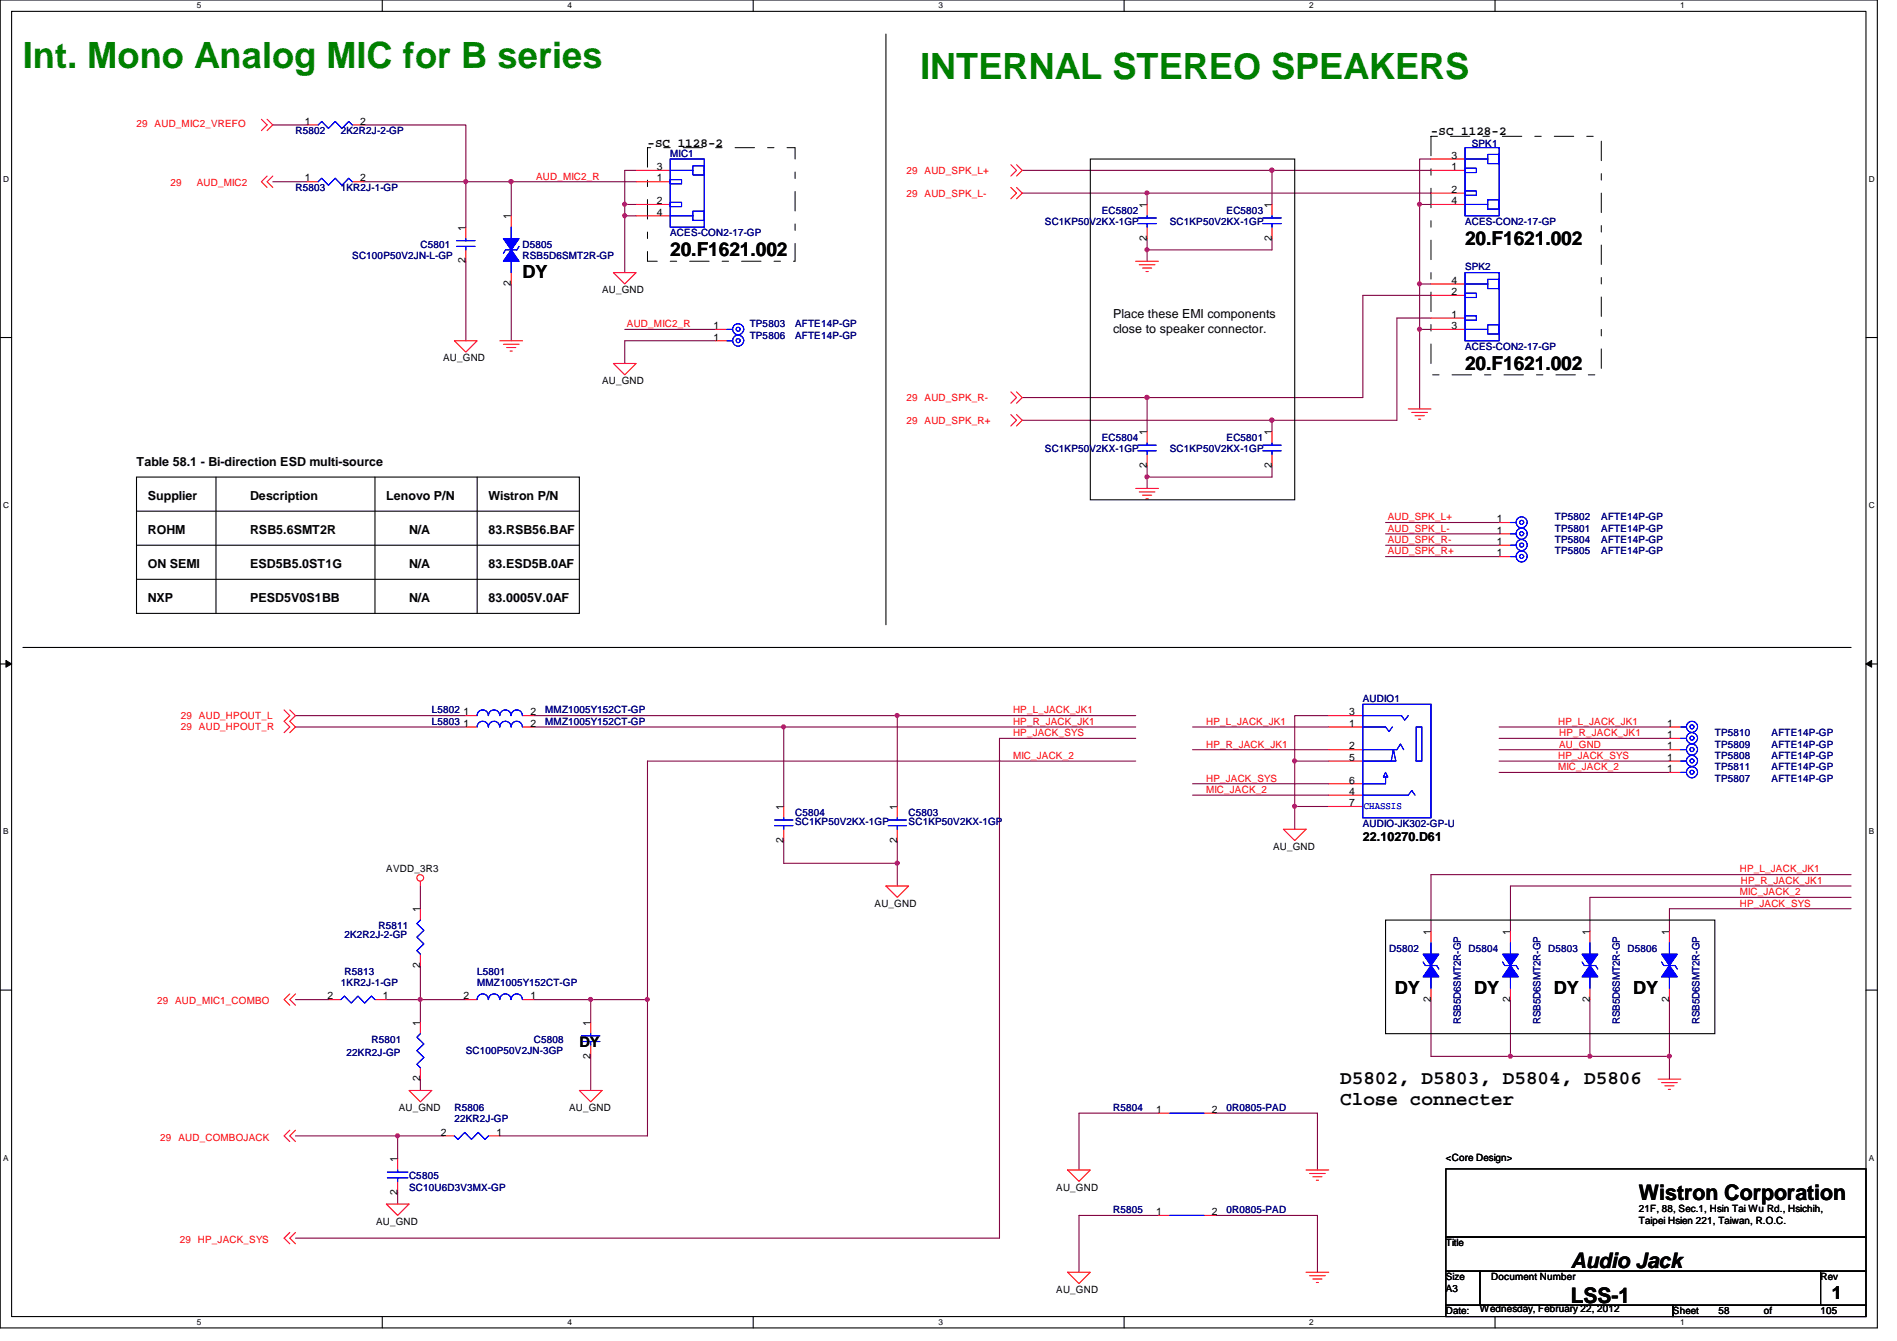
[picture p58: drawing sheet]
<svg xmlns="http://www.w3.org/2000/svg" width="297mm" height="210mm" viewBox="0 0 297 210" stroke-linecap="round" stroke-linejoin="round" font-family="sans-serif">
<defs><g id="words">
<g font-size="5.7" fill="#008000">
<text x="3.6" y="10.6">Int. Mono Analog MIC for B series</text>
<text x="144.1" y="12.4">INTERNAL STEREO SPEAKERS</text>
</g>
<g font-size="3.3">
<text x="256.6" y="187.9">Wistron Corporation</text>
<text x="246" y="203.9">LSS-1</text>
<text x="246" y="198.5">Audio Jack</text>
</g>
<g font-size="3">
<text x="104.9" y="40.1">20.F1621.002</text>
<text x="229.4" y="38.3">20.F1621.002</text>
<text x="229.4" y="57.9">20.F1621.002</text>
<text x="209.8" y="169.6">D5802, D5803, D5804, D5806</text>
<text x="209.8" y="173">Close connecter</text>
</g>
<g font-size="2.8">
<text x="81.8" y="43.5">DY</text>
<text x="218.4" y="155.5">DY</text>
<text x="230.8" y="155.5">DY</text>
<text x="243.3" y="155.5">DY</text>
<text x="255.7" y="155.5">DY</text>
<text x="286.8" y="203.4">1</text>
</g>
<text font-size="2.3" x="90.7" y="163.9">DY</text>
<g font-size="1.9">
<text x="101.4" y="22.9">-SC 1128-2</text>
<text x="224.1" y="21.2">-SC 1128-2</text>
<text x="174.3" y="49.8">Place these EMI components</text>
<text x="174.3" y="52.1">close to speaker connector.</text>
<text x="21.4" y="72.9">Table 58.1 - Bi-direction ESD multi-source</text>
<text x="23.2" y="78.3">Supplier</text>
<text x="23.2" y="83.6">ROHM</text>
<text x="39.2" y="83.6">RSB5.6SMT2R</text>
<text x="39.2" y="78.3">Description</text>
<text x="60.5" y="78.3">Lenovo P/N</text>
<text x="64" y="83.6">N/A</text>
<text x="76.5" y="78.3">Wistron P/N</text>
<text x="76.5" y="83.6">83.RSB56.BAF</text>
<text x="23.2" y="88.9">ON SEMI</text>
<text x="39.2" y="88.9">ESD5B5.0ST1G</text>
<text x="64" y="88.9">N/A</text>
<text x="76.5" y="88.9">83.ESD5B.0AF</text>
<text x="23.2" y="94.3">NXP</text>
<text x="39.2" y="94.3">PESD5V0S1BB</text>
<text x="64" y="94.3">N/A</text>
<text x="76.5" y="94.3">83.0005V.0AF</text>
<text x="213.4" y="131.6">22.10270.D61</text>
</g>
<g font-size="1.6" fill="#f00">
<text x="21.4" y="19.9">29 AUD_MIC2_VREFO</text>
<text x="26.7" y="29.2">29</text>
<text x="30.8" y="29.2">AUD_MIC2</text>
<text x="83.9" y="28.1">AUD_MIC2_R</text>
<text x="141.9" y="27.2">29 AUD_SPK_L+</text>
<text x="141.9" y="30.8">29 AUD_SPK_L-</text>
<text x="98.2" y="51.2">AUD_MIC2_R</text>
<text x="141.9" y="62.8">29 AUD_SPK_R-</text>
<text x="141.9" y="66.3">29 AUD_SPK_R+</text>
<text x="217.3" y="81.4">AUD_SPK_L+</text>
<text x="217.3" y="83.2">AUD_SPK_L-</text>
<text x="217.3" y="85">AUD_SPK_R-</text>
<text x="217.3" y="86.8">AUD_SPK_R+</text>
<text x="28.3" y="112.6">29 AUD_HPOUT_L</text>
<text x="158.6" y="111.7">HP_L_JACK_JK1</text>
<text x="158.6" y="113.5">HP_R_JACK_JK1</text>
<text x="188.8" y="113.5">HP_L_JACK_JK1</text>
<text x="244" y="113.5">HP_L_JACK_JK1</text>
<text x="28.3" y="114.3">29 AUD_HPOUT_R</text>
<text x="158.6" y="115.2">HP_JACK_SYS</text>
<text x="158.6" y="118.8">MIC_JACK_2</text>
<text x="188.8" y="117">HP_R_JACK_JK1</text>
<text x="244" y="118.8">HP_JACK_SYS</text>
<text x="244.1" y="115.2">HP_R_JACK_JK1</text>
<text x="244.1" y="117">AU_GND</text>
<text x="188.8" y="122.3">HP_JACK_SYS</text>
<text x="188.8" y="124.1">MIC_JACK_2</text>
<text x="244" y="120.6">MIC_JACK_2</text>
<text x="272.4" y="136.6">HP_L_JACK_JK1</text>
<text x="272.4" y="140.1">MIC_JACK_2</text>
<text x="272.4" y="141.9">HP_JACK_SYS</text>
<text x="272.6" y="138.3">HP_R_JACK_JK1</text>
<text x="24.6" y="157.2">29 AUD_MIC1_COMBO</text>
<text x="25.1" y="178.5">29 AUD_COMBOJACK</text>
<text x="28.1" y="194.5">29 HP_JACK_SYS</text>
</g>
<g font-size="1.6" fill="#000080">
<text x="46.3" y="21">R5802</text>
<text x="53.4" y="21">2K2R2J-2-GP</text>
<text x="230.5" y="22.9">SPK1</text>
<text x="46.3" y="29.9">R5803</text>
<text x="53.4" y="29.9">1KR2J-1-GP</text>
<text x="104.9" y="24.6">MIC1</text>
<text x="163.6" y="35.2">SC1KP50V2KX-1GP</text>
<text x="172.5" y="33.4">EC5802</text>
<text x="183.2" y="35.2">SC1KP50V2KX-1GP</text>
<text x="192.1" y="33.4">EC5803</text>
<text x="229.4" y="35.2">ACES-CON2-17-GP</text>
<text x="55.2" y="40.6">SC100P50V2JN-L-GP</text>
<text x="65.8" y="38.8">C5801</text>
<text x="81.8" y="38.8">D5805</text>
<text x="81.8" y="40.6">RSB5D6SMT2R-GP</text>
<text x="104.9" y="37">ACES-CON2-17-GP</text>
<text x="229.4" y="42.3">SPK2</text>
<text x="117.4" y="53">TP5806</text>
<text x="117.4" y="51.2">TP5803</text>
<text x="124.5" y="53">AFTE14P-GP</text>
<text x="124.5" y="51.2">AFTE14P-GP</text>
<text x="229.4" y="54.8">ACES-CON2-17-GP</text>
<text x="163.6" y="70.8">SC1KP50V2KX-1GP</text>
<text x="172.5" y="69">EC5804</text>
<text x="183.2" y="70.8">SC1KP50V2KX-1GP</text>
<text x="192.1" y="69">EC5801</text>
<text x="243.5" y="81.4">TP5802</text>
<text x="243.5" y="83.2">TP5801</text>
<text x="250.7" y="81.4">AFTE14P-GP</text>
<text x="250.7" y="83.2">AFTE14P-GP</text>
<text x="243.5" y="85">TP5804</text>
<text x="243.5" y="86.8">TP5805</text>
<text x="250.7" y="85">AFTE14P-GP</text>
<text x="250.7" y="86.8">AFTE14P-GP</text>
<text x="67.6" y="113.5">L5803</text>
<text x="67.6" y="111.7">L5802</text>
<text x="85.4" y="113.5">MMZ1005Y152CT-GP</text>
<text x="85.4" y="111.7">MMZ1005Y152CT-GP</text>
<text x="213.4" y="109.9">AUDIO1</text>
<text x="268.5" y="115.2">TP5810</text>
<text x="268.5" y="118.8">TP5808</text>
<text x="268.5" y="117">TP5809</text>
<text x="277.4" y="115.2">AFTE14P-GP</text>
<text x="277.4" y="118.8">AFTE14P-GP</text>
<text x="277.4" y="117">AFTE14P-GP</text>
<text x="268.5" y="122.3">TP5807</text>
<text x="268.5" y="120.6">TP5811</text>
<text x="277.4" y="122.3">AFTE14P-GP</text>
<text x="277.4" y="120.6">AFTE14P-GP</text>
<text x="124.5" y="127.7">C5804</text>
<text x="124.5" y="129.1">SC1KP50V2KX-1GP</text>
<text x="142.3" y="127.7">C5803</text>
<text x="142.3" y="129.1">SC1KP50V2KX-1GP</text>
<text x="213.4" y="129.5">AUDIO-JK302-GP-U</text>
<text x="53.9" y="146.9">2K2R2J-2-GP</text>
<text x="59.3" y="145.5">R5811</text>
<text x="217.5" y="149">D5802</text>
<text x="230" y="149">D5804</text>
<text x="242.4" y="149">D5803</text>
<text x="254.8" y="149">D5806</text>
<text x="53.4" y="154.3">1KR2J-1-GP</text>
<text x="53.9" y="152.6">R5813</text>
<text x="74.7" y="152.6">L5801</text>
<text x="74.7" y="154.3">MMZ1005Y152CT-GP</text>
<text x="228.8" y="160.4" transform="rotate(-90 228.8 160.4)">RSB5D6SMT2R-GP</text>
<text x="241.2" y="160.4" transform="rotate(-90 241.2 160.4)">RSB5D6SMT2R-GP</text>
<text x="253.7" y="160.4" transform="rotate(-90 253.7 160.4)">RSB5D6SMT2R-GP</text>
<text x="266.1" y="160.4" transform="rotate(-90 266.1 160.4)">RSB5D6SMT2R-GP</text>
<text x="54.3" y="165.4">22KR2J-GP</text>
<text x="58.2" y="163.2">R5801</text>
<text x="72.9" y="165">SC100P50V2JN-3GP</text>
<text x="83.6" y="163.2">C5808</text>
<text x="71.2" y="173.9">R5806</text>
<text x="174.3" y="173.9">R5804</text>
<text x="192.1" y="173.9">0R0805-PAD</text>
<text x="71.2" y="175.7">22KR2J-GP</text>
<text x="64" y="184.6">C5805</text>
<text x="64" y="186.4">SC10U6D3V3MX-GP</text>
<text x="174.3" y="189.9">R5805</text>
<text x="192.1" y="189.9">0R0805-PAD</text>
</g>
<g font-size="1.6">
<text x="47.7" y="19.5">1</text>
<text x="56.4" y="19.5">2</text>
<text x="47.7" y="28.4">1</text>
<text x="56.4" y="28.4">2</text>
<text x="102.8" y="28.4">1</text>
<text x="102.8" y="26.6">3</text>
<text x="227.3" y="26.6">1</text>
<text x="227.3" y="24.8">3</text>
<text x="80" y="34.3" transform="rotate(-90 80 34.3)">1</text>
<text x="102.8" y="33.7">4</text>
<text x="102.8" y="32">2</text>
<text x="179.6" y="32.6" transform="rotate(-90 179.6 32.6)">1</text>
<text x="199.1" y="32.6" transform="rotate(-90 199.1 32.6)">1</text>
<text x="227.3" y="32">4</text>
<text x="227.3" y="30.2">2</text>
<text x="72.9" y="41.2" transform="rotate(-90 72.9 41.2)">2</text>
<text x="72.9" y="36.1" transform="rotate(-90 72.9 36.1)">1</text>
<text x="179.6" y="37.7" transform="rotate(-90 179.6 37.7)">2</text>
<text x="199.1" y="37.7" transform="rotate(-90 199.1 37.7)">2</text>
<text x="80" y="44.8" transform="rotate(-90 80 44.8)">2</text>
<text x="94.3" y="45.9">AU_GND</text>
<text x="227.3" y="44.4">4</text>
<text x="227.3" y="46.2">2</text>
<text x="111.7" y="53.3">1</text>
<text x="111.7" y="51.5">1</text>
<text x="227.3" y="49.7">1</text>
<text x="227.3" y="51.5">3</text>
<text x="69.4" y="56.6">AU_GND</text>
<text x="94.3" y="60.1">AU_GND</text>
<text x="179.6" y="68.1" transform="rotate(-90 179.6 68.1)">1</text>
<text x="199.1" y="68.1" transform="rotate(-90 199.1 68.1)">1</text>
<text x="179.6" y="73.2" transform="rotate(-90 179.6 73.2)">2</text>
<text x="199.1" y="73.2" transform="rotate(-90 199.1 73.2)">2</text>
<text x="234.4" y="81.7">1</text>
<text x="234.4" y="83.5">1</text>
<text x="234.4" y="85.3">1</text>
<text x="234.4" y="87.1">1</text>
<text x="72.6" y="113.7">1</text>
<text x="72.6" y="112">1</text>
<text x="83.1" y="113.7">2</text>
<text x="83.1" y="112">2</text>
<text x="211.3" y="113.7">1</text>
<text x="211.3" y="112">3</text>
<text x="261.1" y="113.7">1</text>
<text x="211.3" y="117.3">2</text>
<text x="211.3" y="119.1">5</text>
<text x="261.1" y="119.1">1</text>
<text x="261.1" y="117.3">1</text>
<text x="261.1" y="115.5">1</text>
<text x="211.3" y="124.4">4</text>
<text x="211.3" y="122.6">6</text>
<text x="261.1" y="120.9">1</text>
<text x="122.7" y="131.9" transform="rotate(-90 122.7 131.9)">2</text>
<text x="122.7" y="126.8" transform="rotate(-90 122.7 126.8)">1</text>
<text x="140.5" y="131.9" transform="rotate(-90 140.5 131.9)">2</text>
<text x="140.5" y="126.8" transform="rotate(-90 140.5 126.8)">1</text>
<text x="211.3" y="126.2">7</text>
<text x="60.5" y="136.6">AVDD_3R3</text>
<text x="199.3" y="133">AU_GND</text>
<text x="65.8" y="142.8" transform="rotate(-90 65.8 142.8)">1</text>
<text x="136.9" y="141.9">AU_GND</text>
<text x="224" y="146.3" transform="rotate(-90 224 146.3)">1</text>
<text x="236.5" y="146.3" transform="rotate(-90 236.5 146.3)">1</text>
<text x="248.9" y="146.3" transform="rotate(-90 248.9 146.3)">1</text>
<text x="261.4" y="146.3" transform="rotate(-90 261.4 146.3)">1</text>
<text x="65.8" y="151.5" transform="rotate(-90 65.8 151.5)">2</text>
<text x="51.3" y="156.4">2</text>
<text x="59.9" y="156.4">1</text>
<text x="65.8" y="160.6" transform="rotate(-90 65.8 160.6)">1</text>
<text x="72.6" y="156.4">2</text>
<text x="83.1" y="156.4">1</text>
<text x="92.5" y="160.6" transform="rotate(-90 92.5 160.6)">1</text>
<text x="224" y="156.8" transform="rotate(-90 224 156.8)">2</text>
<text x="236.5" y="156.8" transform="rotate(-90 236.5 156.8)">2</text>
<text x="248.9" y="156.8" transform="rotate(-90 248.9 156.8)">2</text>
<text x="261.4" y="156.8" transform="rotate(-90 261.4 156.8)">2</text>
<text x="92.5" y="165.7" transform="rotate(-90 92.5 165.7)">2</text>
<text x="62.4" y="173.9">AU_GND</text>
<text x="65.8" y="169.2" transform="rotate(-90 65.8 169.2)">2</text>
<text x="89.1" y="173.9">AU_GND</text>
<text x="69" y="177.8">2</text>
<text x="77.7" y="177.8">1</text>
<text x="181.1" y="174.2">1</text>
<text x="189.7" y="174.2">2</text>
<text x="62.2" y="181.9" transform="rotate(-90 62.2 181.9)">1</text>
<text x="226.4" y="181.7">&lt;Core Design&gt;</text>
<text x="58.9" y="191.7">AU_GND</text>
<text x="62.2" y="187" transform="rotate(-90 62.2 187)">2</text>
<text x="165.4" y="186.4">AU_GND</text>
<text x="181.1" y="190.2">1</text>
<text x="189.7" y="190.2">2</text>
<text x="256.6" y="189.7">21F, 88, Sec.1, Hsin Tai Wu Rd., Hsichih,</text>
<text x="256.6" y="191.6">Taipei Hsien 221, Taiwan, R.O.C.</text>
<text x="226.4" y="195.1">Title</text>
<text x="165.4" y="202.4">AU_GND</text>
<text x="226.4" y="200.4">Size</text>
<text x="226.4" y="202.2">A3</text>
<text x="233.5" y="200.4">Document Number</text>
<text x="285.1" y="200.4">Rev</text>
<text x="226.4" y="205.7">Date:</text>
<text x="231.7" y="205.4">Wednesday, February 22, 2012</text>
<text x="262" y="205.7">Sheet</text>
<text x="269.1" y="205.7">58</text>
<text x="276.2" y="205.7">of</text>
<text x="285.1" y="205.7">105</text>
</g>
<text font-size="1.6" fill="#00f" x="213.6" y="126.6">CHASSIS</text>
<g font-size="1.3">
<text x="30.8" y="1.3">5</text>
<text x="88.9" y="1.3">4</text>
<text x="146.9" y="1.3">3</text>
<text x="205" y="1.3">2</text>
<text x="263.1" y="1.3">1</text>
<text x=".5" y="28.4">D</text>
<text x="292.6" y="28.4">D</text>
<text x=".5" y="79.5">C</text>
<text x="292.6" y="79.5">C</text>
<text x=".5" y="130.6">B</text>
<text x="292.6" y="130.6">B</text>
<text x=".5" y="181.7">A</text>
<text x="292.6" y="181.7">A</text>
<text x="30.8" y="207.4">5</text>
<text x="88.9" y="207.4">4</text>
<text x="146.9" y="207.4">3</text>
<text x="205" y="207.4">2</text>
<text x="263.1" y="207.4">1</text>
</g>
</g></defs>
<path d="M0 0h294v207.9h-294zM1.8 1.8h290.4v204.3h-290.4z" fill="none" stroke="#000" stroke-width=".17"/>
<g fill="#fff">
<path d="M30.8 .2h.7v1.4h-.7z"/>
<path d="M30.8 206.2h.7v1.4h-.7z"/>
</g>
<path d="M59.9 0v1.8M59.9 206.1v1.8" fill="none" stroke="#000" stroke-width=".17"/>
<g fill="#fff">
<path d="M88.9 .2h.6v1.4h-.6z"/>
<path d="M88.9 206.2h.6v1.4h-.6z"/>
</g>
<path d="M117.9 0v1.8M117.9 206.1v1.8" fill="none" stroke="#000" stroke-width=".17"/>
<g fill="#fff">
<path d="M146.9 .2h.7v1.4h-.7z"/>
<path d="M146.9 206.2h.7v1.4h-.7z"/>
</g>
<path d="M176 0v1.8M176 206.1v1.8" fill="none" stroke="#000" stroke-width=".17"/>
<g fill="#fff">
<path d="M205 .2h.7v1.4h-.7z"/>
<path d="M205 206.2h.7v1.4h-.7z"/>
</g>
<path d="M234.1 0v1.8M234.1 206.1v1.8" fill="none" stroke="#000" stroke-width=".17"/>
<g fill="#fff">
<path d="M263.1 .2h.7v1.4h-.7z"/>
<path d="M263.1 206.2h.7v1.4h-.7z"/>
<path d="M.5 27.3h.9v1.4h-.9z"/>
<path d="M292.6 27.3h.9v1.4h-.9z"/>
<path d="M.5 78.4h.9v1.4h-.9z"/>
<path d="M292.6 78.4h.9v1.4h-.9z"/>
</g>
<path d="M0 52.8h1.8M292.2 52.8h1.8" fill="none" stroke="#000" stroke-width=".17"/>
<g fill="#fff">
<path d="M.5 129.5h.8v1.4h-.8z"/>
<path d="M292.6 129.5h.9v1.4h-.9z"/>
</g>
<path d="M0 103.9h1.8M292.2 103.9h1.8" fill="none" stroke="#000" stroke-width=".17"/>
<path d="M.9 103.4l.9 .5-.9 .5zM292.2 103.9l.9-.5v1z" fill="#000"/>
<path d="M.9 103.4l.9 .5-.9 .5zM292.2 103.9l.9-.5v1z" fill="none" stroke="#000" stroke-width=".16"/>
<g fill="#fff">
<path d="M.5 180.5h.8v1.4h-.8z"/>
<path d="M292.6 180.5h.9v1.4h-.9z"/>
</g>
<path d="M0 155h1.8M292.2 155h1.8" fill="none" stroke="#000" stroke-width=".17"/>
<path d="M179.6 39.1v1.8M199.2 37.3v1.8M179.6 74.7h19.6" fill="none" stroke="#800040" stroke-width=".17"/>
<circle cx="179.6" cy="39.1" r=".32" fill="#f0f"/>
<circle cx="179.6" cy="39.1" r=".32" fill="none" stroke="#f0f" stroke-width=".17"/>
<path d="M179.6 30.2h44.5M179.6 37.3v1.8h19.6M218.7 49.8h5.4M179.6 62.2h33.8" fill="none" stroke="#800040" stroke-width=".17"/>
<circle cx="179.6" cy="62.2" r=".32" fill="#f0f"/>
<circle cx="179.6" cy="62.2" r=".32" fill="none" stroke="#f0f" stroke-width=".17"/>
<path d="M199.2 26.7h24.9" fill="none" stroke="#800040" stroke-width=".17"/>
<circle cx="199.2" cy="26.6" r=".32" fill="#f0f"/>
<circle cx="199.2" cy="26.6" r=".32" fill="none" stroke="#f0f" stroke-width=".17"/>
<path d="M160.1 30.2h19.5v1.8" fill="none" stroke="#800040" stroke-width=".17"/>
<circle cx="179.6" cy="30.2" r=".32" fill="#f0f"/>
<circle cx="179.6" cy="30.2" r=".32" fill="none" stroke="#f0f" stroke-width=".17"/>
<path d="M160.1 26.7h39.1v5.3" fill="none" stroke="#800040" stroke-width=".17"/>
<circle cx="199.2" cy="26.6" r=".32" fill="#f0f"/>
<circle cx="199.2" cy="26.6" r=".32" fill="none" stroke="#f0f" stroke-width=".17"/>
<path d="M160.1 62.2h19.5v5.4" fill="none" stroke="#800040" stroke-width=".17"/>
<circle cx="179.6" cy="62.2" r=".32" fill="#f0f"/>
<circle cx="179.6" cy="62.2" r=".32" fill="none" stroke="#f0f" stroke-width=".17"/>
<path d="M160.1 65.8h39.1v1.8" fill="none" stroke="#800040" stroke-width=".17"/>
<circle cx="199.2" cy="65.8" r=".32" fill="#f0f"/>
<circle cx="199.2" cy="65.8" r=".32" fill="none" stroke="#f0f" stroke-width=".17"/>
<path d="M179.6 72.9v3.6M199.2 72.9v1.8" fill="none" stroke="#800040" stroke-width=".17"/>
<circle cx="179.6" cy="74.6" r=".32" fill="#f0f"/>
<circle cx="179.6" cy="74.6" r=".32" fill="none" stroke="#f0f" stroke-width=".17"/>
<path d="M213.4 46.2h10.7M222.3 44.5v7.1h1.8" fill="none" stroke="#800040" stroke-width=".17"/>
<circle cx="222.3" cy="44.4" r=".32" fill="#f0f"/>
<circle cx="222.3" cy="44.4" r=".32" fill="none" stroke="#f0f" stroke-width=".17"/>
<path d="M222.3 51.6v12.4" fill="none" stroke="#800040" stroke-width=".17"/>
<circle cx="222.3" cy="51.5" r=".32" fill="#f0f"/>
<circle cx="222.3" cy="51.5" r=".32" fill="none" stroke="#f0f" stroke-width=".17"/>
<path d="M222.3 44.4h1.8M199.2 65.8h19.5" fill="none" stroke="#800040" stroke-width=".17"/>
<circle cx="199.2" cy="65.8" r=".32" fill="#f0f"/>
<circle cx="199.2" cy="65.8" r=".32" fill="none" stroke="#f0f" stroke-width=".17"/>
<path d="M42.7 19.6h5.3M42.7 28.4h5.3M56.9 28.4h16v7.2M99.6 26.7h-1.8v5.3h1.8M99.6 33.8h-1.8v8.9" fill="none" stroke="#800040" stroke-width=".17"/>
<circle cx="97.8" cy="33.8" r=".32" fill="#f0f"/>
<circle cx="97.8" cy="33.8" r=".32" fill="none" stroke="#f0f" stroke-width=".17"/>
<path d="M97.8 32v1.8" fill="none" stroke="#800040" stroke-width=".17"/>
<circle cx="97.8" cy="32" r=".32" fill="#f0f"/>
<circle cx="97.8" cy="32" r=".32" fill="none" stroke="#f0f" stroke-width=".17"/>
<path d="M80 28.4h19.6" fill="none" stroke="#800040" stroke-width=".17"/>
<circle cx="80" cy="28.4" r=".32" fill="#f0f"/>
<circle cx="80" cy="28.4" r=".32" fill="none" stroke="#f0f" stroke-width=".17"/>
<path d="M80 28.4v5.4" fill="none" stroke="#800040" stroke-width=".17"/>
<circle cx="80" cy="28.4" r=".32" fill="#f0f"/>
<circle cx="80" cy="28.4" r=".32" fill="none" stroke="#f0f" stroke-width=".17"/>
<g fill="none" stroke="#800040" stroke-width=".17">
<path d="M72.9 40.9v12.4M80 44.4v8.9M213.4 46.2v16M218.7 49.8v16M234.7 115.6h26.7M234.7 113.8h26.7M234.7 117.3h26.7M234.7 119.1h26.7M224.1 136.9h65.8M234.7 120.9h26.7M236.5 138.7h53.4M224.1 156.5v8.9h24.9v-8.9"/>
<path d="M249 140.5h40.9"/>
</g>
<circle cx="248.9" cy="165.3" r=".32" fill="#f0f"/>
<circle cx="248.9" cy="165.3" r=".32" fill="none" stroke="#f0f" stroke-width=".17"/>
<circle cx="236.5" cy="165.3" r=".32" fill="#f0f"/>
<circle cx="236.5" cy="165.3" r=".32" fill="none" stroke="#f0f" stroke-width=".17"/>
<path d="M72.9 28.4h7.1M224.1 136.9v8.9M236.5 138.7v7.1M236.5 156.5v8.9M249 140.5v5.3" fill="none" stroke="#800040" stroke-width=".17"/>
<circle cx="72.9" cy="28.4" r=".32" fill="#f0f"/>
<circle cx="72.9" cy="28.4" r=".32" fill="none" stroke="#f0f" stroke-width=".17"/>
<path d="M56.9 19.6h16v8.8M97.8 51.6h14.3M112.1 53.3h-14.3v3.6M217 81.8h17.7M217 83.6h17.7M217 85.3h17.7M217 87.1h17.7M122.7 113.8h55.1M140.5 112h37.3M156.5 115.6h21.3" fill="none" stroke="#800040" stroke-width=".17"/>
<circle cx="122.7" cy="113.8" r=".32" fill="#f0f"/>
<circle cx="122.7" cy="113.8" r=".32" fill="none" stroke="#f0f" stroke-width=".17"/>
<path d="M140.5 112v14.2" fill="none" stroke="#800040" stroke-width=".17"/>
<circle cx="140.5" cy="112" r=".32" fill="#f0f"/>
<circle cx="140.5" cy="112" r=".32" fill="none" stroke="#f0f" stroke-width=".17"/>
<path d="M122.7 113.8v12.4M122.7 131.6v3.5h17.8M78.3 177.8h23.1" fill="none" stroke="#800040" stroke-width=".17"/>
<circle cx="140.5" cy="135.1" r=".32" fill="#f0f"/>
<circle cx="140.5" cy="135.1" r=".32" fill="none" stroke="#f0f" stroke-width=".17"/>
<path d="M140.5 135.1v3.6M101.4 156.5v21.3" fill="none" stroke="#800040" stroke-width=".17"/>
<circle cx="101.4" cy="156.4" r=".32" fill="#f0f"/>
<circle cx="101.4" cy="156.4" r=".32" fill="none" stroke="#f0f" stroke-width=".17"/>
<path d="M101.4 119.1h76.4M140.5 131.6v3.5M92.5 156.5h8.9M181.4 190.2h-12.5v8.9M190.3 190.2h16v8.9" fill="none" stroke="#800040" stroke-width=".17"/>
<circle cx="92.5" cy="156.4" r=".32" fill="#f0f"/>
<circle cx="92.5" cy="156.4" r=".32" fill="none" stroke="#f0f" stroke-width=".17"/>
<path d="M46.3 112h26.6M46.3 113.8h26.6M83.6 112h56.9M83.6 113.8h39.1M101.4 119.1v37.4M65.8 156.5v3.5" fill="none" stroke="#800040" stroke-width=".17"/>
<circle cx="65.8" cy="156.4" r=".32" fill="#f0f"/>
<circle cx="65.8" cy="156.4" r=".32" fill="none" stroke="#f0f" stroke-width=".17"/>
<path d="M62.3 177.8h7.1M62.3 186.7v1.8" fill="none" stroke="#800040" stroke-width=".17"/>
<circle cx="62.2" cy="177.8" r=".32" fill="#f0f"/>
<circle cx="62.2" cy="177.8" r=".32" fill="none" stroke="#f0f" stroke-width=".17"/>
<g fill="none" stroke="#800040" stroke-width=".17">
<path d="M156.5 115.6v78.2h-110.2M186.7 113.8h21.4M186.7 117.3h21.4M202.7 119.1h5.4M65.8 138.7v3.5M186.7 122.7h21.4M46.3 156.5h5.3M60.5 156.5h5.3M65.8 151.1v5.4M65.8 156.5h7.1M83.6 156.5h8.9v3.5M46.3 177.8h16v3.6"/>
<path d="M65.8 168.9v1.8M92.5 165.4v5.3M181.4 174.2h-12.5v8.9M190.3 174.2h16v8.9"/>
</g>
<circle cx="202.7" cy="119.1" r=".32" fill="#f0f"/>
<circle cx="202.7" cy="119.1" r=".32" fill="none" stroke="#f0f" stroke-width=".17"/>
<path d="M208.1 112h-5.4v14.2h5.4M186.7 124.5h21.4" fill="none" stroke="#800040" stroke-width=".17"/>
<circle cx="202.7" cy="126.2" r=".32" fill="#f0f"/>
<circle cx="202.7" cy="126.2" r=".32" fill="none" stroke="#f0f" stroke-width=".17"/>
<path d="M224.1 32h-1.8v12.5M224.1 24.9h-1.8v7.1M202.7 126.2v3.6" fill="none" stroke="#800040" stroke-width=".17"/>
<circle cx="222.3" cy="32" r=".32" fill="#f0f"/>
<circle cx="222.3" cy="32" r=".32" fill="none" stroke="#f0f" stroke-width=".17"/>
<path d="M261.4 156.5v8.9M289.9 142.2h-28.5v3.6" fill="none" stroke="#800040" stroke-width=".17"/>
<circle cx="261.4" cy="165.3" r=".32" fill="#f0f"/>
<circle cx="261.4" cy="165.3" r=".32" fill="none" stroke="#f0f" stroke-width=".17"/>
<path d="M249 165.4h12.4v3.5" fill="none" stroke="#800040" stroke-width=".17"/>
<g fill="none" stroke="#f00" stroke-width=".17">
<path d="M40.9 18.7l.9 .9-.9 .8M41.8 18.7l.9 .9-.9 .8M41.8 27.6l-.9 .8 .9 .9M42.7 27.6l-.9 .8 .9 .9M48 28.4h1.8M55.2 28.4h1.7M158.3 25.8l.9 .9-.9 .9M158.3 29.3l.9 .9-.9 .9M159.2 25.8l.9 .9-.9 .9M159.2 29.3l.9 .9-.9 .9M71.2 53.3h3.5l-1.8 1.8zM78.3 53.3h3.5"/>
<path d="M78.8 53.9h2.5M79.3 54.4h1.5M79.9 54.9h.3M96.1 42.7h3.5l-1.8 1.7zM96.1 56.9h3.5l-1.8 1.8zM177.8 40.9h3.6M178.4 41.4h2.4M178.9 42h1.4M179.4 42.5h.4M158.3 64.9l.9 .9-.9 .9M158.3 61.3l.9 .9-.9 .9M159.2 64.9l.9 .9-.9 .9"/>
<path d="M159.2 61.3l.9 .9-.9 .9M177.8 76.5h3.6M178.4 77h2.4M178.9 77.5h1.4M179.4 78.1h.4M220.5 64h3.6M221.1 64.6h2.4M221.6 65.1h1.4M222.1 65.6h.4M44.5 111.1l.9 .9-.9 .9 .9 .9-.9 .9M45.4 111.1l.9 .9-.9 .9 .9 .9-.9 .9M261.4 113.8h1.8"/>
<path d="M65.8 138v.7M138.7 138.7h3.6l-1.8 1.8zM201 129.8h3.5l-1.8 1.8zM45.4 155.6l-.9 .9 .9 .9M46.3 155.6l-.9 .9 .9 .9M224.1 145.8v1.8M224.1 154.7v1.8M45.4 176.9l-.9 .9 .9 .9M46.3 176.9l-.9 .9 .9 .9M64 170.7h3.6l-1.8 1.8zM90.7 170.7h3.6l-1.8 1.8zM259.6 168.9h3.6"/>
<path d="M260.2 169.5h2.4M260.7 170h1.4M261.2 170.5h.4M45.4 192.9l-.9 .9 .9 .9M46.3 192.9l-.9 .9 .9 .9M60.5 188.5h3.5l-1.7 1.7zM167.2 199.1h3.5l-1.8 1.8zM167.2 183.1h3.5l-1.8 1.8zM181.4 190.2h1.8M188.5 190.2h1.8M204.5 199.1h3.6M204.5 183.1h3.6"/>
<path d="M205.1 199.7h2.4M205.1 183.7h2.4M205.6 184.2h1.4M206.1 184.7h.4M205.6 200.2h1.4M206.1 200.7h.4"/>
<circle cx="65.8" cy="137.4" r=".52"/>
</g>
<g fill="none" stroke="#000" stroke-width=".17">
<path d="M138.7 5.3v92.5M170.7 24.9h32v53.3h-32zM21.4 74.7h69.3v21.3h-69.3zM33.8 74.7v21.3M58.7 74.7v21.3M74.7 74.7v21.3M21.4 85.3h69.3M21.4 80h69.3M21.4 90.7h69.3M3.6 101.3h286.3M217 144h51.5v17.8h-51.5zM226.4 183h65.8v10.6h-65.8z"/>
<path d="M226.4 193.6h65.8v5.4h-65.8zM226.4 199h5.3v5.3h-5.3zM231.7 199h53.4v5.3h-53.4zM285.1 199h7.1v5.3h-7.1zM226.4 204.3h35.6v1.8h-35.6zM262 204.3h30.2v1.8h-30.2z"/>
</g>
<path d="M101.4 23.1h23.1v17.8h-23.1zM224.1 21.3h26.6v37.4h-26.6z" fill="none" stroke="#000" stroke-width=".16" stroke-dasharray="3 2 1 2"/>
<g fill="none" stroke="#00f" stroke-width=".17">
<path d="M49.8 28.4l.6-.5 1 1.1 1.1-1.1 1 1.1 1.1-1.1 .6 .5M263.2 113.8h.9M223.2 151.1h1.8M224.1 147.6v1.8M224.1 152.9v1.8M183.2 190.2h5.3"/>
<circle cx="264.9" cy="113.8" r=".32"/>
<circle cx="264.9" cy="113.8" r=".87"/>
</g>
<path d="M222.8 149.4h2.5l-1.2 1.7z" fill-rule="evenodd" fill="#00f"/>
<path d="M222.8 150.6l.4 .5M222.8 149.4h2.5l-1.2 1.7zM225 151.1l.3 .6" fill="none" stroke="#00f" stroke-width=".17"/>
<path d="M224.1 151.1l1.2 1.8h-2.5z" fill-rule="evenodd" fill="#00f"/>
<path d="M223.2 151.1h1.8M224.1 151.1l1.2 1.8h-2.5zM224.1 147.6v1.8M224.1 152.9v1.8" fill="none" stroke="#00f" stroke-width=".17"/>
<path d="M222.8 149.4h2.5l-1.2 1.7z" fill-rule="evenodd" fill="#00f"/>
<path d="M222.8 150.6l.4 .5M222.8 149.4h2.5l-1.2 1.7zM225 151.1l.3 .6" fill="none" stroke="#00f" stroke-width=".17"/>
<path d="M224.1 151.1l1.2 1.8h-2.5z" fill-rule="evenodd" fill="#00f"/>
<g fill="none" stroke="#00f" stroke-width=".17">
<path d="M71.5 37.7h2.9M71.5 38.6h2.9M72.9 37.3v.4M72.9 38.6v.5M197.7 35h2.9M197.7 34.1h2.9M199.2 33.8v.3M199.2 35v.6M113.8 53.3h.9M229.4 51.6h3.6M229.4 49.4h1.8v.7h-1.8zM229.4 45.9h1.8v.7h-1.8z"/>
<path d="M229.4 44.4h3.6M229.4 42.7h5.3v10.6h-5.3zM233 43.7h1.7v1.5h-1.7zM233 50.8h1.7v1.5h-1.7zM53.4 156.5l.5-.6 1.1 1.1 1-1.1 1.1 1.1 1.1-1.1 .5 .6M224.1 151.1l1.2 1.8h-2.5zM248.1 151.1h1.7M249 147.6v1.8M249 152.9v1.8"/>
<circle cx="115.6" cy="53.3" r=".32"/>
<circle cx="115.6" cy="53.3" r=".87"/>
</g>
<g fill="none" stroke="#f00" stroke-width=".17">
<path d="M72.9 35.6v1.7M72.9 39.1v1.8M199.2 32v1.8M199.2 35.6v1.7M112.1 53.3h1.7M224.1 44.4h5.3M224.1 49.8h5.3M224.1 46.2h5.3M224.1 51.6h5.3M51.6 156.5h1.8M58.7 156.5h1.8M249 145.8v1.8"/>
<path d="M249 154.7v1.8"/>
</g>
<path d="M247.7 149.4h2.5l-1.2 1.7z" fill-rule="evenodd" fill="#00f"/>
<path d="M247.7 150.6l.4 .5M247.7 149.4h2.5l-1.2 1.7zM249.8 151.1l.4 .6" fill="none" stroke="#00f" stroke-width=".17"/>
<path d="M249 151.1l1.2 1.8h-2.5z" fill-rule="evenodd" fill="#00f"/>
<path d="M248.1 151.1h1.7M249 151.1l1.2 1.8h-2.5zM249 147.6v1.8M249 152.9v1.8" fill="none" stroke="#00f" stroke-width=".17"/>
<path d="M247.7 149.4h2.5l-1.2 1.7z" fill-rule="evenodd" fill="#00f"/>
<path d="M247.7 150.6l.4 .5M247.7 149.4h2.5l-1.2 1.7zM249.8 151.1l.4 .6" fill="none" stroke="#00f" stroke-width=".17"/>
<path d="M249 151.1l1.2 1.8h-2.5z" fill-rule="evenodd" fill="#00f"/>
<g fill="none" stroke="#00f" stroke-width=".17">
<path d="M178.2 35h2.9M178.2 34.1h2.9M179.6 33.8v.3M179.6 35v.6M229.4 24.9h3.6M229.4 26.3h1.8v.7h-1.8zM229.4 29.9h1.8v.7h-1.8zM229.4 32h3.6M229.4 23.1h5.3v10.7h-5.3zM233 24.2h1.7v1.4h-1.7zM233 31.3h1.7v1.4h-1.7zM113.8 51.6h.9"/>
<path d="M178.2 70.6h2.9M178.2 69.7h2.9M179.6 69.3v.4M179.6 70.6v.5M236.5 81.8h.9M121.3 128.4h2.9M121.3 129.2h2.9M122.7 128v.4M122.7 129.2v.6M65.8 144l-.5 .6 1.1 1-1.1 1.1 1.1 1-1.1 1.1 .5 .6M74.7 156.5a.87 .87 0 0 1 .9-.9 .87 .87 0 0 1 .9 .9M76.5 156.5a.87 .87 0 0 1 .9-.9 .87 .87 0 0 1 .8 .9"/>
<path d="M78.3 156.5a.87 .87 0 0 1 .8-.9 .87 .87 0 0 1 .9 .9M80 156.5a.87 .87 0 0 1 .9-.9 .87 .87 0 0 1 .9 .9M249 151.1l1.2 1.8h-2.5zM260.5 151.1h1.8M261.4 147.6v1.8M261.4 152.9v1.8M71.2 177.8l.5 .6 1.1-1.2 1 1.2 1.1-1.2 1 1.2 .6-.6M183.2 174.2h5.3M60.7 184.4h3.2M60.7 183.5h3.2M62.3 183.1v.4M62.3 184.4v.5"/>
<circle cx="115.6" cy="51.5" r=".32"/>
<circle cx="115.6" cy="51.5" r=".87"/>
<circle cx="238.3" cy="81.8" r=".32"/>
<circle cx="238.3" cy="81.8" r=".87"/>
</g>
<g fill="none" stroke="#f00" stroke-width=".17">
<path d="M179.6 32v1.8M179.6 35.6v1.7M224.1 32h5.3M224.1 26.7h5.3M224.1 30.2h5.3M224.1 24.9h5.3M112.1 51.6h1.7M179.6 67.6v1.7M179.6 71.1v1.8M234.7 81.8h1.8M122.7 126.2v1.8M122.7 129.8v1.8"/>
<path d="M65.8 142.2v1.8M65.8 149.4v1.7M72.9 156.5h1.8M81.8 156.5h1.8M261.4 145.8v1.8M261.4 154.7v1.8M69.4 177.8h1.8M76.5 177.8h1.8M181.4 174.2h1.8M188.5 174.2h1.8M62.3 181.4v1.7M62.3 184.9v1.8"/>
</g>
<path d="M260.2 149.4h2.4l-1.2 1.7z" fill-rule="evenodd" fill="#00f"/>
<path d="M260.2 150.6l.3 .5M260.2 149.4h2.4l-1.2 1.7zM262.3 151.1l.3 .6" fill="none" stroke="#00f" stroke-width=".17"/>
<path d="M261.4 151.1l1.2 1.8h-2.4z" fill-rule="evenodd" fill="#00f"/>
<path d="M260.5 151.1h1.8M261.4 151.1l1.2 1.8h-2.4zM261.4 147.6v1.8M261.4 152.9v1.8" fill="none" stroke="#00f" stroke-width=".17"/>
<path d="M260.2 149.4h2.4l-1.2 1.7z" fill-rule="evenodd" fill="#00f"/>
<path d="M260.2 150.6l.3 .5M260.2 149.4h2.4l-1.2 1.7zM262.3 151.1l.3 .6" fill="none" stroke="#00f" stroke-width=".17"/>
<path d="M261.4 151.1l1.2 1.8h-2.4z" fill-rule="evenodd" fill="#00f"/>
<g fill="none" stroke="#00f" stroke-width=".17">
<path d="M197.7 70.6h2.9M197.7 69.7h2.9M199.2 69.3v.4M199.2 70.6v.5M76.5 113.8a.87 .87 0 0 0-.9-.9 .87 .87 0 0 0-.9 .9M78.2 113.8a.87 .87 0 0 0-.8-.9 .87 .87 0 0 0-.9 .9M80 113.8a.87 .87 0 0 0-.9-.9 .87 .87 0 0 0-.8 .9M81.8 113.8a.87 .87 0 0 0-.9-.9 .87 .87 0 0 0-.9 .9M263.2 120.9h.9M235.6 151.1h1.8M236.5 147.6v1.8M236.5 152.9v1.8"/>
<path d="M261.4 151.1l1.2 1.8h-2.4zM91.1 163h2.8M91.1 162.1h2.8M92.5 161.8v.3M92.5 163v.6"/>
<circle cx="264.9" cy="120.9" r=".32"/>
<circle cx="264.9" cy="120.9" r=".87"/>
</g>
<path d="M199.2 67.6v1.7M199.2 71.1v1.8M72.9 113.8h1.8M81.8 113.8h1.8M261.4 120.9h1.8M236.5 145.8v1.8M236.5 154.7v1.8M92.5 160v1.8M92.5 163.6v1.8" fill="none" stroke="#f00" stroke-width=".17"/>
<path d="M235.3 149.4h2.4l-1.2 1.7z" fill-rule="evenodd" fill="#00f"/>
<path d="M235.3 150.6l.3 .5M235.3 149.4h2.4l-1.2 1.7zM237.4 151.1l.3 .6" fill="none" stroke="#00f" stroke-width=".17"/>
<path d="M236.5 151.1l1.2 1.8h-2.4z" fill-rule="evenodd" fill="#00f"/>
<path d="M235.6 151.1h1.8M236.5 151.1l1.2 1.8h-2.4zM236.5 147.6v1.8M236.5 152.9v1.8" fill="none" stroke="#00f" stroke-width=".17"/>
<path d="M235.3 149.4h2.4l-1.2 1.7z" fill-rule="evenodd" fill="#00f"/>
<path d="M235.3 150.6l.3 .5M235.3 149.4h2.4l-1.2 1.7zM237.4 151.1l.3 .6" fill="none" stroke="#00f" stroke-width=".17"/>
<path d="M236.5 151.1l1.2 1.8h-2.4z" fill-rule="evenodd" fill="#00f"/>
<g fill="none" stroke="#00f" stroke-width=".17">
<path d="M49.8 19.6l.6-.6 1 1.1 1.1-1.1 1 1.1 1.1-1.1 .6 .6M79.2 39.1h1.7M80 35.6v1.7M104.9 26.7h3.6M104.9 28.1h1.8v.7h-1.8zM104.9 31.7h1.8v.6h-1.8zM104.9 33.8h3.6M104.9 24.9h5.4v10.7h-5.4zM108.5 26h1.8v1.4h-1.8zM108.5 33.1h1.8v1.4h-1.8zM80 40.9v1.8M236.5 83.6h.9"/>
<path d="M236.5 85.3h.9M76.5 112a.87 .87 0 0 0-.9-.9 .87 .87 0 0 0-.9 .9M78.2 112a.87 .87 0 0 0-.8-.9 .87 .87 0 0 0-.9 .9M80 112a.87 .87 0 0 0-.9-.9 .87 .87 0 0 0-.8 .9M81.8 112a.87 .87 0 0 0-.9-.9 .87 .87 0 0 0-.9 .9M213.4 112h6.1l.5 .7 .5-.7M213.4 113.8h3.6l.5 .7 .5-.7M213.4 117.3h5.3l.6-.8 .5 .8M213.4 119.1h5.2l-.4-1.8-.4 1.8M213.4 110.2h10.7v17.8h-10.7zM221.7 113.8h.9v5.3h-.9zM263.2 119.1h.9"/>
<path d="M139.1 128.4h2.8M139.1 129.2h2.8M140.5 128v.4M140.5 129.2v.6M213.4 124.5h7.1l.6-.8 .5 .8M217 121.6v1.1h-3.6M217 120.9l.3 .7h-.7zM236.5 151.1l1.2 1.8h-2.4zM65.8 161.8l-.5 .5 1.1 1.1-1.1 1.1 1.1 1-1.1 1.1 .5 .5"/>
<circle cx="238.3" cy="83.5" r=".32"/>
<circle cx="238.3" cy="85.3" r=".32"/>
<circle cx="238.3" cy="83.5" r=".87"/>
<circle cx="238.3" cy="85.3" r=".87"/>
<circle cx="264.9" cy="119.1" r=".32"/>
<circle cx="264.9" cy="119.1" r=".87"/>
</g>
<g fill="none" stroke="#f00" stroke-width=".17">
<path d="M48 19.6h1.8M55.2 19.6h1.7M80 33.8v1.8M99.6 33.8h5.3M99.6 28.4h5.3M99.6 32h5.3M99.6 26.7h5.3M80 42.7v1.7M234.7 83.6h1.8M234.7 85.3h1.8M72.9 112h1.8M81.8 112h1.8"/>
<path d="M208.1 113.8h5.3M208.1 117.3h5.3M208.1 112h5.3M208.1 119.1h5.3M261.4 119.1h1.8M140.5 126.2v1.8M140.5 129.8v1.8M208.1 124.5h5.3M208.1 122.7h5.3M208.1 126.2h5.3M65.8 160v1.8M65.8 167.1v1.8"/>
</g>
<path d="M78.8 37.3h2.5l-1.3 1.8z" fill-rule="evenodd" fill="#00f"/>
<path d="M78.8 37.3h2.5l-1.3 1.8zM79.2 39.1l-.4 .6M81.3 38.6l-.4 .5" fill="none" stroke="#00f" stroke-width=".17"/>
<path d="M80 39.1l1.3 1.8h-2.5z" fill-rule="evenodd" fill="#00f"/>
<path d="M79.2 39.1h1.7M80 39.1l1.3 1.8h-2.5zM80 35.6v1.7M80 40.9v1.8" fill="none" stroke="#00f" stroke-width=".17"/>
<path d="M78.8 37.3h2.5l-1.3 1.8z" fill-rule="evenodd" fill="#00f"/>
<path d="M78.8 37.3h2.5l-1.3 1.8zM79.2 39.1l-.4 .6M81.3 38.6l-.4 .5" fill="none" stroke="#00f" stroke-width=".17"/>
<path d="M80 39.1l1.3 1.8h-2.5z" fill-rule="evenodd" fill="#00f"/>
<g fill="none" stroke="#00f" stroke-width=".17">
<path d="M80 39.1l1.3 1.8h-2.5zM236.5 87.1h.9M263.2 117.3h.9M263.2 115.6h.9"/>
<circle cx="238.3" cy="87.1" r=".32"/>
<circle cx="238.3" cy="87.1" r=".87"/>
<circle cx="264.9" cy="117.3" r=".32"/>
<circle cx="264.9" cy="115.5" r=".32"/>
<circle cx="264.9" cy="117.3" r=".87"/>
<circle cx="264.9" cy="115.5" r=".87"/>
</g>
<path d="M234.7 87.1h1.8M261.4 117.3h1.8M261.4 115.6h1.8" fill="none" stroke="#f00" stroke-width=".17"/>
<circle cx="179.6" cy="39.1" r=".32" fill="#f0f"/>
<circle cx="179.6" cy="39.1" r=".32" fill="none" stroke="#f0f" stroke-width=".17"/>
<circle cx="179.6" cy="62.2" r=".32" fill="#f0f"/>
<circle cx="179.6" cy="62.2" r=".32" fill="none" stroke="#f0f" stroke-width=".17"/>
<circle cx="199.2" cy="26.6" r=".32" fill="#f0f"/>
<circle cx="199.2" cy="26.6" r=".32" fill="none" stroke="#f0f" stroke-width=".17"/>
<circle cx="179.6" cy="30.2" r=".32" fill="#f0f"/>
<circle cx="179.6" cy="30.2" r=".32" fill="none" stroke="#f0f" stroke-width=".17"/>
<circle cx="199.2" cy="26.6" r=".32" fill="#f0f"/>
<circle cx="199.2" cy="26.6" r=".32" fill="none" stroke="#f0f" stroke-width=".17"/>
<circle cx="179.6" cy="62.2" r=".32" fill="#f0f"/>
<circle cx="179.6" cy="62.2" r=".32" fill="none" stroke="#f0f" stroke-width=".17"/>
<circle cx="199.2" cy="65.8" r=".32" fill="#f0f"/>
<circle cx="199.2" cy="65.8" r=".32" fill="none" stroke="#f0f" stroke-width=".17"/>
<circle cx="179.6" cy="74.6" r=".32" fill="#f0f"/>
<circle cx="179.6" cy="74.6" r=".32" fill="none" stroke="#f0f" stroke-width=".17"/>
<circle cx="222.3" cy="44.4" r=".32" fill="#f0f"/>
<circle cx="222.3" cy="44.4" r=".32" fill="none" stroke="#f0f" stroke-width=".17"/>
<circle cx="222.3" cy="51.5" r=".32" fill="#f0f"/>
<circle cx="222.3" cy="51.5" r=".32" fill="none" stroke="#f0f" stroke-width=".17"/>
<circle cx="199.2" cy="65.8" r=".32" fill="#f0f"/>
<circle cx="199.2" cy="65.8" r=".32" fill="none" stroke="#f0f" stroke-width=".17"/>
<circle cx="97.8" cy="33.8" r=".32" fill="#f0f"/>
<circle cx="97.8" cy="33.8" r=".32" fill="none" stroke="#f0f" stroke-width=".17"/>
<circle cx="97.8" cy="32" r=".32" fill="#f0f"/>
<circle cx="97.8" cy="32" r=".32" fill="none" stroke="#f0f" stroke-width=".17"/>
<circle cx="80" cy="28.4" r=".32" fill="#f0f"/>
<circle cx="80" cy="28.4" r=".32" fill="none" stroke="#f0f" stroke-width=".17"/>
<circle cx="80" cy="28.4" r=".32" fill="#f0f"/>
<circle cx="80" cy="28.4" r=".32" fill="none" stroke="#f0f" stroke-width=".17"/>
<circle cx="248.9" cy="165.3" r=".32" fill="#f0f"/>
<circle cx="248.9" cy="165.3" r=".32" fill="none" stroke="#f0f" stroke-width=".17"/>
<circle cx="236.5" cy="165.3" r=".32" fill="#f0f"/>
<circle cx="236.5" cy="165.3" r=".32" fill="none" stroke="#f0f" stroke-width=".17"/>
<circle cx="72.9" cy="28.4" r=".32" fill="#f0f"/>
<circle cx="72.9" cy="28.4" r=".32" fill="none" stroke="#f0f" stroke-width=".17"/>
<circle cx="122.7" cy="113.8" r=".32" fill="#f0f"/>
<circle cx="122.7" cy="113.8" r=".32" fill="none" stroke="#f0f" stroke-width=".17"/>
<circle cx="140.5" cy="112" r=".32" fill="#f0f"/>
<circle cx="140.5" cy="112" r=".32" fill="none" stroke="#f0f" stroke-width=".17"/>
<circle cx="140.5" cy="135.1" r=".32" fill="#f0f"/>
<circle cx="140.5" cy="135.1" r=".32" fill="none" stroke="#f0f" stroke-width=".17"/>
<circle cx="101.4" cy="156.4" r=".32" fill="#f0f"/>
<circle cx="101.4" cy="156.4" r=".32" fill="none" stroke="#f0f" stroke-width=".17"/>
<circle cx="92.5" cy="156.4" r=".32" fill="#f0f"/>
<circle cx="92.5" cy="156.4" r=".32" fill="none" stroke="#f0f" stroke-width=".17"/>
<circle cx="65.8" cy="156.4" r=".32" fill="#f0f"/>
<circle cx="65.8" cy="156.4" r=".32" fill="none" stroke="#f0f" stroke-width=".17"/>
<circle cx="62.2" cy="177.8" r=".32" fill="#f0f"/>
<circle cx="62.2" cy="177.8" r=".32" fill="none" stroke="#f0f" stroke-width=".17"/>
<circle cx="202.7" cy="119.1" r=".32" fill="#f0f"/>
<circle cx="202.7" cy="119.1" r=".32" fill="none" stroke="#f0f" stroke-width=".17"/>
<circle cx="202.7" cy="126.2" r=".32" fill="#f0f"/>
<circle cx="202.7" cy="126.2" r=".32" fill="none" stroke="#f0f" stroke-width=".17"/>
<circle cx="222.3" cy="32" r=".32" fill="#f0f"/>
<circle cx="222.3" cy="32" r=".32" fill="none" stroke="#f0f" stroke-width=".17"/>
<circle cx="261.4" cy="165.3" r=".32" fill="#f0f"/>
<circle cx="261.4" cy="165.3" r=".32" fill="none" stroke="#f0f" stroke-width=".17"/>
<use href="#words"/>
</svg>
